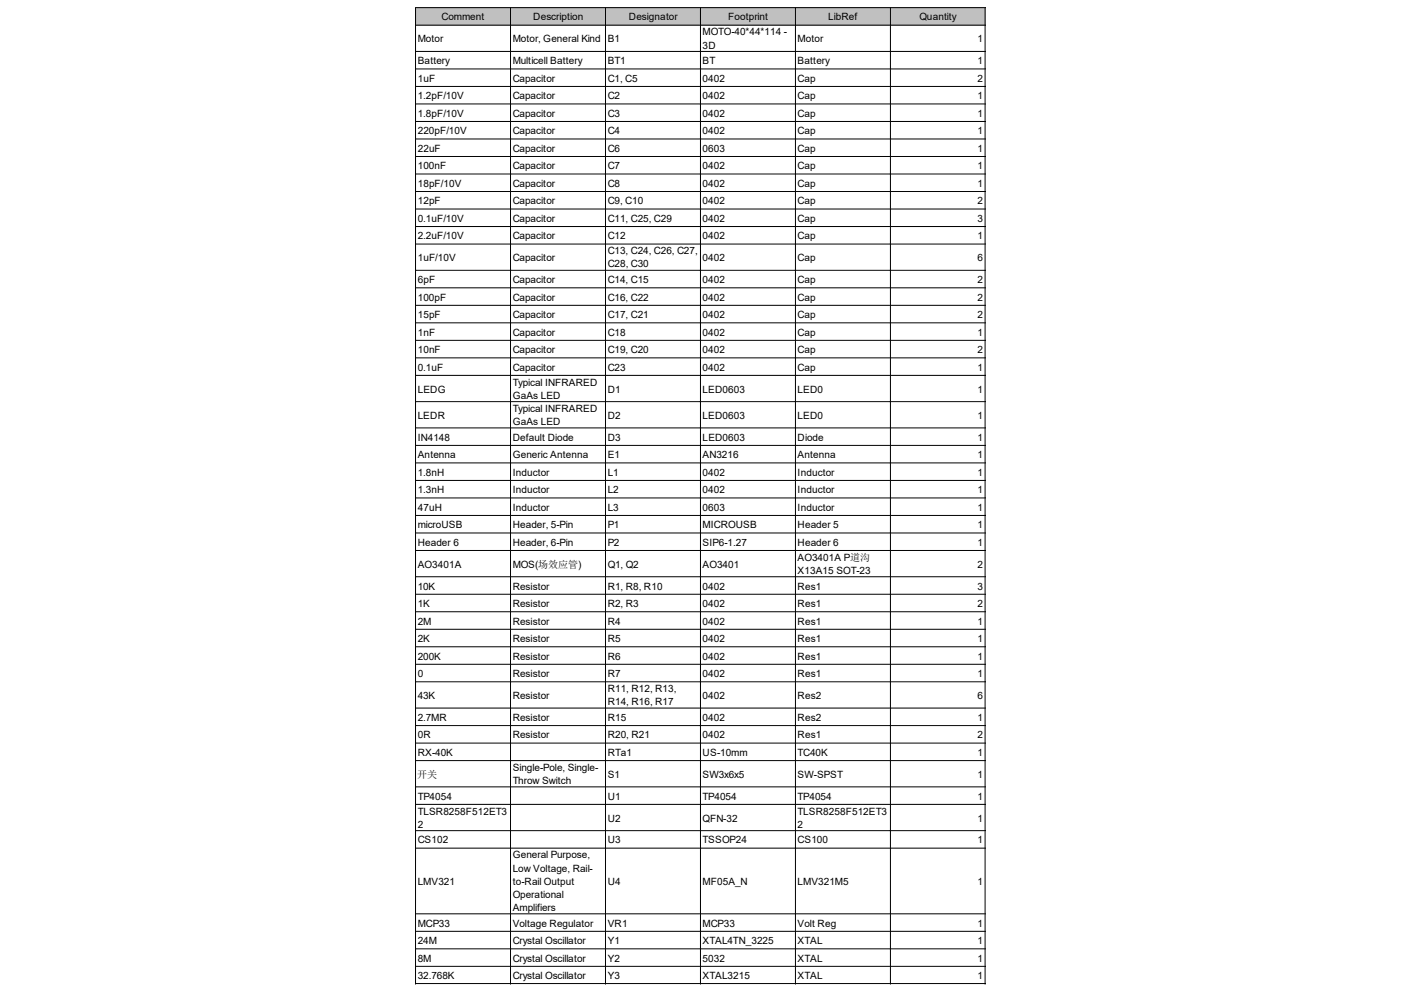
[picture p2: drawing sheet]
<svg xmlns="http://www.w3.org/2000/svg" width="297mm" height="210mm" viewBox="0 0 297 210" stroke-linecap="round" stroke-linejoin="round" font-family="sans-serif">
<defs><g id="words">
<g font-size="2.1">
<text x="93.5" y="4.3">Comment</text>
<text x="112.9" y="4.3">Description</text>
<text x="133.2" y="4.3">Designator</text>
<text x="154.2" y="4.3">Footprint</text>
<text x="175.4" y="4.3">LibRef</text>
<text x="194.7" y="4.3">Quantity</text>
<text x="88.4" y="9">Motor</text>
<text x="108.5" y="9">Motor, General Kind</text>
<text x="128.7" y="9">B1</text>
<text x="148.8" y="7.5">MOTO-40*44*114 -</text>
<text x="148.8" y="10.3">3D</text>
<text x="168.9" y="9">Motor</text>
<text x="207" y="9">1</text>
<text x="88.4" y="13.6">Battery</text>
<text x="88.4" y="17.3">1uF</text>
<text x="108.5" y="13.6">Multicell Battery</text>
<text x="108.5" y="17.3">Capacitor</text>
<text x="128.7" y="13.6">BT1</text>
<text x="128.7" y="17.3">C1, C5</text>
<text x="148.8" y="13.6">BT</text>
<text x="148.8" y="17.3">0402</text>
<text x="168.9" y="13.6">Battery</text>
<text x="168.9" y="17.3">Cap</text>
<text x="207" y="13.6">1</text>
<text x="207" y="17.3">2</text>
<text x="88.4" y="21">1.2pF/10V</text>
<text x="108.5" y="21">Capacitor</text>
<text x="128.7" y="21">C2</text>
<text x="148.8" y="21">0402</text>
<text x="168.9" y="21">Cap</text>
<text x="207" y="21">1</text>
<text x="88.4" y="24.7">1.8pF/10V</text>
<text x="88.4" y="28.4">220pF/10V</text>
<text x="108.5" y="24.7">Capacitor</text>
<text x="108.5" y="28.4">Capacitor</text>
<text x="128.7" y="24.7">C3</text>
<text x="128.7" y="28.4">C4</text>
<text x="148.8" y="24.7">0402</text>
<text x="148.8" y="28.4">0402</text>
<text x="168.9" y="24.7">Cap</text>
<text x="168.9" y="28.4">Cap</text>
<text x="207" y="24.7">1</text>
<text x="207" y="28.4">1</text>
<text x="88.4" y="32.1">22uF</text>
<text x="88.4" y="35.8">100nF</text>
<text x="108.5" y="32.1">Capacitor</text>
<text x="108.5" y="35.8">Capacitor</text>
<text x="128.7" y="32.1">C6</text>
<text x="128.7" y="35.8">C7</text>
<text x="148.8" y="32.1">0603</text>
<text x="148.8" y="35.8">0402</text>
<text x="168.9" y="32.1">Cap</text>
<text x="168.9" y="35.8">Cap</text>
<text x="207" y="32.1">1</text>
<text x="207" y="35.8">1</text>
<text x="88.4" y="39.5">18pF/10V</text>
<text x="108.5" y="39.5">Capacitor</text>
<text x="128.7" y="39.5">C8</text>
<text x="148.8" y="39.5">0402</text>
<text x="168.9" y="39.5">Cap</text>
<text x="207" y="39.5">1</text>
<text x="88.4" y="43.2">12pF</text>
<text x="88.4" y="46.9">0.1uF/10V</text>
<text x="108.5" y="43.2">Capacitor</text>
<text x="108.5" y="46.9">Capacitor</text>
<text x="128.7" y="43.2">C9, C10</text>
<text x="128.7" y="46.9">C11, C25, C29</text>
<text x="148.8" y="43.2">0402</text>
<text x="148.8" y="46.9">0402</text>
<text x="168.9" y="43.2">Cap</text>
<text x="168.9" y="46.9">Cap</text>
<text x="207" y="43.2">2</text>
<text x="207" y="46.9">3</text>
<text x="88.4" y="50.6">2.2uF/10V</text>
<text x="108.5" y="50.6">Capacitor</text>
<text x="128.7" y="50.6">C12</text>
<text x="128.7" y="53.8">C13, C24, C26, C27,</text>
<text x="148.8" y="50.6">0402</text>
<text x="168.9" y="50.6">Cap</text>
<text x="207" y="50.6">1</text>
<text x="88.4" y="55.3">1uF/10V</text>
<text x="88.4" y="59.9">6pF</text>
<text x="108.5" y="55.3">Capacitor</text>
<text x="108.5" y="59.9">Capacitor</text>
<text x="128.7" y="56.6">C28, C30</text>
<text x="128.7" y="59.9">C14, C15</text>
<text x="148.8" y="55.3">0402</text>
<text x="148.8" y="59.9">0402</text>
<text x="168.9" y="55.3">Cap</text>
<text x="168.9" y="59.9">Cap</text>
<text x="207" y="55.3">6</text>
<text x="207" y="59.9">2</text>
<text x="88.4" y="63.6">100pF</text>
<text x="108.5" y="63.6">Capacitor</text>
<text x="128.7" y="63.6">C16, C22</text>
<text x="148.8" y="63.6">0402</text>
<text x="168.9" y="63.6">Cap</text>
<text x="207" y="63.6">2</text>
<text x="88.4" y="67.3">15pF</text>
<text x="88.4" y="71">1nF</text>
<text x="108.5" y="67.3">Capacitor</text>
<text x="108.5" y="71">Capacitor</text>
<text x="128.7" y="67.3">C17, C21</text>
<text x="128.7" y="71">C18</text>
<text x="148.8" y="67.3">0402</text>
<text x="148.8" y="71">0402</text>
<text x="168.9" y="67.3">Cap</text>
<text x="168.9" y="71">Cap</text>
<text x="207" y="67.3">2</text>
<text x="207" y="71">1</text>
<text x="88.4" y="74.7">10nF</text>
<text x="108.5" y="74.7">Capacitor</text>
<text x="128.7" y="74.7">C19, C20</text>
<text x="148.8" y="74.7">0402</text>
<text x="168.9" y="74.7">Cap</text>
<text x="207" y="74.7">2</text>
<text x="88.4" y="78.4">0.1uF</text>
<text x="88.4" y="83.1">LEDG</text>
<text x="108.5" y="78.4">Capacitor</text>
<text x="108.5" y="81.6">Typical INFRARED</text>
<text x="128.7" y="78.4">C23</text>
<text x="128.7" y="83.1">D1</text>
<text x="148.8" y="78.4">0402</text>
<text x="148.8" y="83.1">LED0603</text>
<text x="168.9" y="78.4">Cap</text>
<text x="168.9" y="83.1">LED0</text>
<text x="207" y="78.4">1</text>
<text x="207" y="83.1">1</text>
<text x="88.4" y="88.6">LEDR</text>
<text x="108.5" y="84.4">GaAs LED</text>
<text x="108.5" y="87.2">Typical INFRARED</text>
<text x="108.5" y="89.9">GaAs LED</text>
<text x="128.7" y="88.6">D2</text>
<text x="148.8" y="88.6">LED0603</text>
<text x="168.9" y="88.6">LED0</text>
<text x="207" y="88.6">1</text>
<text x="88.4" y="93.3">IN4148</text>
<text x="108.5" y="93.3">Default Diode</text>
<text x="128.7" y="93.3">D3</text>
<text x="148.8" y="93.3">LED0603</text>
<text x="168.9" y="93.3">Diode</text>
<text x="207" y="93.3">1</text>
<text x="88.4" y="97">Antenna</text>
<text x="88.4" y="100.7">1.8nH</text>
<text x="108.5" y="97">Generic Antenna</text>
<text x="108.5" y="100.7">Inductor</text>
<text x="128.7" y="97">E1</text>
<text x="128.7" y="100.7">L1</text>
<text x="148.8" y="97">AN3216</text>
<text x="148.8" y="100.7">0402</text>
<text x="168.9" y="97">Antenna</text>
<text x="168.9" y="100.7">Inductor</text>
<text x="207" y="97">1</text>
<text x="207" y="100.7">1</text>
<text x="88.4" y="104.4">1.3nH</text>
<text x="108.5" y="104.4">Inductor</text>
<text x="128.7" y="104.4">L2</text>
<text x="148.8" y="104.4">0402</text>
<text x="168.9" y="104.4">Inductor</text>
<text x="207" y="104.4">1</text>
<text x="88.4" y="108.1">47uH</text>
<text x="88.4" y="111.8">microUSB</text>
<text x="108.5" y="108.1">Inductor</text>
<text x="108.5" y="111.8">Header, 5-Pin</text>
<text x="128.7" y="108.1">L3</text>
<text x="128.7" y="111.8">P1</text>
<text x="148.8" y="108.1">0603</text>
<text x="148.8" y="111.8">MICROUSB</text>
<text x="168.9" y="108.1">Inductor</text>
<text x="168.9" y="111.8">Header 5</text>
<text x="207" y="108.1">1</text>
<text x="207" y="111.8">1</text>
<text x="88.4" y="115.5">Header 6</text>
<text x="108.5" y="115.5">Header, 6-Pin</text>
<text x="128.7" y="115.5">P2</text>
<text x="148.8" y="115.5">SIP6-1.27</text>
<text x="168.9" y="115.5">Header 6</text>
<text x="168.9" y="118.7">AO3401A P道沟</text>
<text x="207" y="115.5">1</text>
<text x="88.4" y="120.1">AO3401A</text>
<text x="88.4" y="124.7">10K</text>
<text x="108.5" y="120.1">MOS(场效应管)</text>
<text x="108.5" y="124.7">Resistor</text>
<text x="128.7" y="120.1">Q1, Q2</text>
<text x="128.7" y="124.7">R1, R8, R10</text>
<text x="148.8" y="120.1">AO3401</text>
<text x="148.8" y="124.7">0402</text>
<text x="168.9" y="121.4">X13A15 SOT-23</text>
<text x="168.9" y="124.7">Res1</text>
<text x="207" y="120.1">2</text>
<text x="207" y="124.7">3</text>
<text x="88.4" y="128.5">1K</text>
<text x="108.5" y="128.5">Resistor</text>
<text x="128.7" y="128.5">R2, R3</text>
<text x="148.8" y="128.5">0402</text>
<text x="168.9" y="128.5">Res1</text>
<text x="207" y="128.5">2</text>
<text x="88.4" y="132.2">2M</text>
<text x="88.4" y="135.9">2K</text>
<text x="108.5" y="132.2">Resistor</text>
<text x="108.5" y="135.9">Resistor</text>
<text x="128.7" y="132.2">R4</text>
<text x="128.7" y="135.9">R5</text>
<text x="148.8" y="132.2">0402</text>
<text x="148.8" y="135.9">0402</text>
<text x="168.9" y="132.2">Res1</text>
<text x="168.9" y="135.9">Res1</text>
<text x="207" y="132.2">1</text>
<text x="207" y="135.9">1</text>
<text x="88.4" y="139.6">200K</text>
<text x="88.4" y="143.3">0</text>
<text x="108.5" y="139.6">Resistor</text>
<text x="108.5" y="143.3">Resistor</text>
<text x="128.7" y="139.6">R6</text>
<text x="128.7" y="143.3">R7</text>
<text x="148.8" y="139.6">0402</text>
<text x="148.8" y="143.3">0402</text>
<text x="168.9" y="139.6">Res1</text>
<text x="168.9" y="143.3">Res1</text>
<text x="207" y="139.6">1</text>
<text x="207" y="143.3">1</text>
<text x="88.4" y="147.9">43K</text>
<text x="108.5" y="147.9">Resistor</text>
<text x="128.7" y="146.5">R11, R12, R13,</text>
<text x="128.7" y="149.2">R14, R16, R17</text>
<text x="148.8" y="147.9">0402</text>
<text x="168.9" y="147.9">Res2</text>
<text x="207" y="147.9">6</text>
<text x="88.4" y="152.5">2.7MR</text>
<text x="108.5" y="152.5">Resistor</text>
<text x="128.7" y="152.5">R15</text>
<text x="148.8" y="152.5">0402</text>
<text x="168.9" y="152.5">Res2</text>
<text x="207" y="152.5">1</text>
<text x="88.4" y="156.2">0R</text>
<text x="88.4" y="159.9">RX-40K</text>
<text x="108.5" y="156.2">Resistor</text>
<text x="128.7" y="156.2">R20, R21</text>
<text x="128.7" y="159.9">RTa1</text>
<text x="148.8" y="156.2">0402</text>
<text x="148.8" y="159.9">US-10mm</text>
<text x="168.9" y="156.2">Res1</text>
<text x="168.9" y="159.9">TC40K</text>
<text x="207" y="156.2">2</text>
<text x="207" y="159.9">1</text>
<text x="88.3" y="164.7">开关</text>
<text x="108.5" y="163.1">Single-Pole, Single-</text>
<text x="108.5" y="165.9">Throw Switch</text>
<text x="128.7" y="164.6">S1</text>
<text x="148.8" y="164.6">SW3x6x5</text>
<text x="168.9" y="164.6">SW-SPST</text>
<text x="207" y="164.6">1</text>
<text x="88.4" y="169.2">TP4054</text>
<text x="88.4" y="172.4">TLSR8258F512ET3</text>
<text x="128.7" y="169.2">U1</text>
<text x="128.7" y="173.8">U2</text>
<text x="148.8" y="169.2">TP4054</text>
<text x="148.8" y="173.8">QFN-32</text>
<text x="168.9" y="169.2">TP4054</text>
<text x="168.9" y="172.4">TLSR8258F512ET3</text>
<text x="207" y="169.2">1</text>
<text x="207" y="173.8">1</text>
<text x="88.4" y="175.2">2</text>
<text x="88.4" y="178.5">CS102</text>
<text x="128.7" y="178.5">U3</text>
<text x="148.8" y="178.5">TSSOP24</text>
<text x="168.9" y="175.2">2</text>
<text x="168.9" y="178.5">CS100</text>
<text x="207" y="178.5">1</text>
<text x="108.5" y="181.6">General Purpose,</text>
<text x="108.5" y="184.4">Low Voltage, Rail-</text>
<text x="88.4" y="187.2">LMV321</text>
<text x="108.5" y="187.2">to-Rail Output</text>
<text x="108.5" y="190">Operational</text>
<text x="128.7" y="187.2">U4</text>
<text x="148.8" y="187.2">MF05A_N</text>
<text x="168.9" y="187.2">LMV321M5</text>
<text x="207" y="187.2">1</text>
<text x="88.4" y="196.1">MCP33</text>
<text x="108.5" y="192.8">Amplifiers</text>
<text x="108.5" y="196.1">Voltage Regulator</text>
<text x="128.7" y="196.1">VR1</text>
<text x="148.8" y="196.1">MCP33</text>
<text x="168.9" y="196.1">Volt Reg</text>
<text x="207" y="196.1">1</text>
<text x="88.4" y="199.8">24M</text>
<text x="88.4" y="203.5">8M</text>
<text x="108.5" y="199.8">Crystal Oscillator</text>
<text x="108.5" y="203.5">Crystal Oscillator</text>
<text x="128.7" y="199.8">Y1</text>
<text x="128.7" y="203.5">Y2</text>
<text x="148.8" y="199.8">XTAL4TN_3225</text>
<text x="148.8" y="203.5">5032</text>
<text x="168.9" y="199.8">XTAL</text>
<text x="168.9" y="203.5">XTAL</text>
<text x="207" y="199.8">1</text>
<text x="207" y="203.5">1</text>
<text x="88.4" y="207.2">32.768K</text>
<text x="108.5" y="207.2">Crystal Oscillator</text>
<text x="128.7" y="207.2">Y3</text>
<text x="148.8" y="207.2">XTAL3215</text>
<text x="168.9" y="207.2">XTAL</text>
<text x="207" y="207.2">1</text>
</g>
</g></defs>
<g fill="#c0c0c0">
<path d="M88 1.6h20.1v3.8h-20.1z" fill-rule="evenodd"/>
<path d="M108 1.6h20.3v3.8h-20.3z" fill-rule="evenodd"/>
<path d="M128.1 1.6h20.3v3.8h-20.3z" fill-rule="evenodd"/>
<path d="M148.2 1.6h20.3v3.8h-20.3z" fill-rule="evenodd"/>
<path d="M168.3 1.6h20.3v3.8h-20.3z" fill-rule="evenodd"/>
<path d="M188.5 1.6h20.2v3.8h-20.2z" fill-rule="evenodd"/>
</g>
<g fill="none" stroke="#000" stroke-width=".21">
<path d="M88 5.3h120.7M88 10.9h120.7M88 14.6h120.7M88 18.3h120.7M108.1 1.6v206.6M128.2 1.6v206.6M148.3 1.6v206.6M168.4 1.6v206.6M188.5 1.6v206.6M208.6 1.6v206.6M208.7 1.6h-120.7v206.6M88 22h120.7"/>
<path d="M88 25.7h120.7M88 29.4h120.7M88 33.1h120.7M88 36.8h120.7M88 40.5h120.7M88 44.2h120.7M88 47.9h120.7M88 51.6h120.7M88 57.2h120.7M88 60.9h120.7M88 64.6h120.7M88 68.3h120.7"/>
<path d="M88 72h120.7M88 75.7h120.7M88 79.4h120.7M88 85h120.7M88 90.5h120.7M88 94.2h120.7M88 98h120.7M88 101.7h120.7M88 105.4h120.7M88 109.1h120.7M88 112.8h120.7M88 116.5h120.7"/>
<path d="M88 122h120.7M88 125.7h120.7M88 129.4h120.7M88 133.2h120.7M88 136.9h120.7M88 140.6h120.7M88 144.3h120.7M88 149.8h120.7M88 153.5h120.7M88 157.2h120.7M88 160.9h120.7M88 166.5h120.7"/>
<path d="M88 170.2h120.7M88 175.8h120.7M88 179.5h120.7M88 193.4h120.7M88 197.1h120.7M88 200.8h120.7M88 204.5h120.7M88 208.1h120.7"/>
</g>
<use href="#words"/>
</svg>
